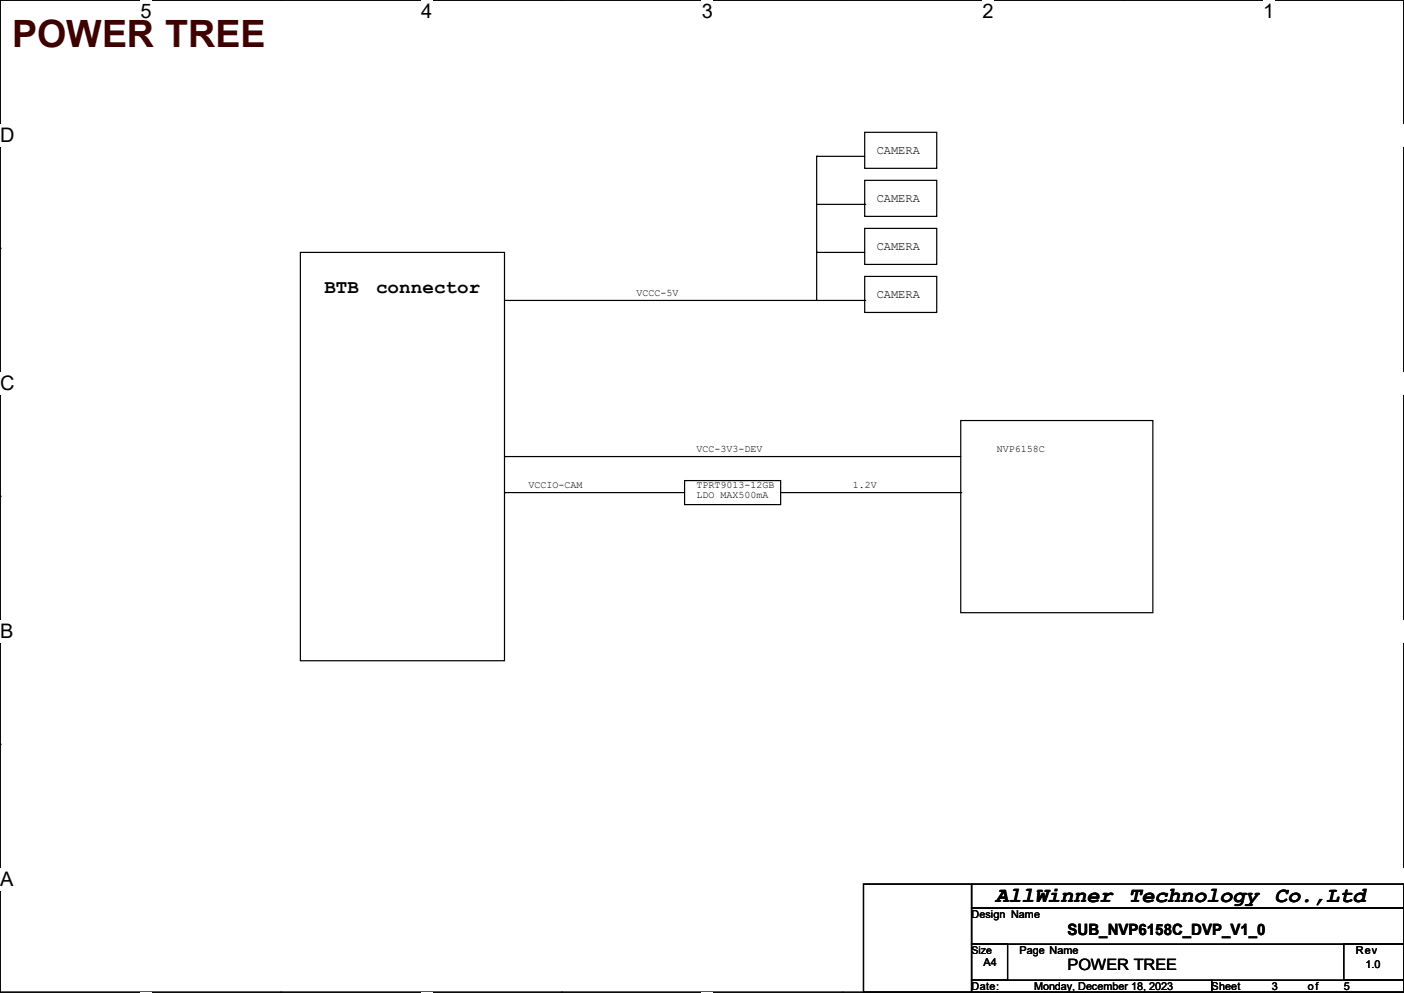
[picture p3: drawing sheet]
<svg xmlns="http://www.w3.org/2000/svg" width="297mm" height="210mm" viewBox="0 0 297 210" stroke-linecap="round" stroke-linejoin="round" font-family="sans-serif">
<defs><g id="words">
<text font-size="8" fill="#400000" x="2.6" y="9.9">POWER TREE</text>
<text font-size="4.6" x="210.6" y="190.8">AllWinner Technology Co.,Ltd</text>
<g font-size="4.2">
<text x="29.7" y="3.9">5</text>
<text x="89.1" y="3.9">4</text>
<text x="148.5" y="3.9">3</text>
<text x="207.9" y="3.9">2</text>
<text x="267.3" y="3.9">1</text>
<text x="0" y="30.1">D</text>
<text x="0" y="82.5">C</text>
<text x="0" y="135">B</text>
<text x="0" y="187.4">A</text>
<text x="297" y="187.4">A</text>
</g>
<g font-size="4.1">
<text x="68.6" y="61.9">BTB</text>
<text x="79.6" y="61.9">connector</text>
</g>
<g font-size="3.3">
<text x="225.9" y="197.7">SUB_NVP6158C_DVP_V1_0</text>
<text x="225.8" y="205.2">POWER TREE</text>
</g>
<g font-size="2.5">
<text x="185.5" y="32.6">CAMERA</text>
<text x="185.5" y="42.8">CAMERA</text>
<text x="185.5" y="52.9">CAMERA</text>
<text x="185.5" y="63.1">CAMERA</text>
</g>
<g font-size="2.3">
<text x="205.5" y="194.1">Design Name</text>
<text x="215.7" y="201.8">Page Name</text>
<text x="286.8" y="201.8">Rev</text>
<text x="205.5" y="209.4">Date:</text>
<text x="208.1" y="204.3">A4</text>
<text x="218.7" y="209.4">Monday, December 18, 2023</text>
<text x="256.3" y="209.4">Sheet</text>
<text x="269" y="209.4">3</text>
<text x="276.6" y="209.4">of</text>
<text x="284.3" y="209.4">5</text>
<text x="288.8" y="204.8">1.0</text>
</g>
<text font-size="2.2" x="205.5" y="201.7">Size</text>
<g font-size="2.1">
<text x="134.7" y="62.7">VCCC-5V</text>
<text x="147.4" y="95.7">VCC-3V3-DEV</text>
<text x="210.9" y="95.7">NVP6158C</text>
<text x="111.8" y="103.3">VCCIO-CAM</text>
<text x="147.4" y="105.4">LDO MAX500mA</text>
<text x="147.4" y="103.3">TPRT9013-12GB</text>
<text x="180.4" y="103.3">1.2V</text>
</g>
</g></defs>
<path d="M0 0h297v209.8h-297z" fill="none" stroke="#000" stroke-width=".25"/>
<g fill="#fff">
<path d="M29.7 0h2.4v4.8h-2.4z"/>
<path d="M29.7 209.8h2.4v.2h-2.4z"/>
</g>
<path d="M59.4 0h.1M59.4 209.8h.1" fill="none" stroke="#000" stroke-width=".25"/>
<g fill="#fff">
<path d="M89.1 0h2.3v4.8h-2.3z"/>
<path d="M89.1 209.8h2.3v.2h-2.3z"/>
</g>
<path d="M118.8 0h.1M118.8 209.8h.1" fill="none" stroke="#000" stroke-width=".25"/>
<g fill="#fff">
<path d="M148.5 0h2.3v4.8h-2.3z"/>
<path d="M148.5 209.8h2.3v.2h-2.3z"/>
</g>
<path d="M178.2 0h.1M178.2 209.8h.1" fill="none" stroke="#000" stroke-width=".25"/>
<g fill="#fff">
<path d="M207.9 0h2.3v4.8h-2.3z"/>
<path d="M207.9 209.8h2.3v.2h-2.3z"/>
</g>
<path d="M237.6 0h.1M237.6 209.8h.1" fill="none" stroke="#000" stroke-width=".25"/>
<g fill="#fff">
<path d="M267.3 0h2.3v4.8h-2.3z"/>
<path d="M267.3 209.8h2.3v.2h-2.3z"/>
<path d="M0 26.2h3.1v4.8h-3.1z"/>
<path d="M297 26.2v4.8z"/>
<path d="M0 78.7h3.1v4.7h-3.1z"/>
<path d="M297 78.7v4.7z"/>
</g>
<path d="M0 52.5h.1M297 52.5h.1" fill="none" stroke="#000" stroke-width=".25"/>
<g fill="#fff">
<path d="M0 131.1h2.9v4.8h-2.9z"/>
<path d="M297 131.1v4.8z"/>
</g>
<path d="M0 104.9h.1M297 104.9h.1" fill="none" stroke="#000" stroke-width=".25"/>
<g fill="#fff">
<path d="M0 183.6h2.9v4.7h-2.9z"/>
<path d="M296.9 183.6h.1v4.7h-.1z"/>
</g>
<g fill="none" stroke="#000" stroke-width=".25">
<path d="M172.8 33.1h.1M172.8 33.1v30.4M172.8 33.1h10.1M182.9 38.1h15.3v7.7h-15.3zM182.9 28h15.3v7.6h-15.3zM63.5 53.4h43.2v86.3h-43.2zM172.8 53.4h.1M172.8 53.4h10.1M172.8 43.2h10.1M182.9 48.3h15.3v7.6h-15.3zM182.9 58.5h15.3v7.6h-15.3zM182.9 43.2h.1"/>
<path d="M106.7 63.5h76.2M172.8 63.5h.1M182.9 63.5h.1M106.7 96.6h.1M106.7 96.6h96.5M203.2 88.9h40.7v40.7h-40.7zM106.7 104.2h.1M106.7 104.2h38.1M144.8 101.6h20.3v5.1h-20.3zM165.1 104.2h38.1M203.2 104.2h.1M0 157.4h.1"/>
<path d="M297 157.4h.1M182.7 187h22.8v22.8h-22.8zM205.5 187h91.5v5.1h-91.5zM205.5 192.1h91.5v7.6h-91.5zM205.5 199.7h7.6v7.6h-7.6zM284.3 199.7h12.7v7.6h-12.7zM205.5 207.3h50.8v2.5h-50.8zM256.3 207.3h40.7v2.5h-40.7z"/>
</g>
<use href="#words"/>
</svg>
